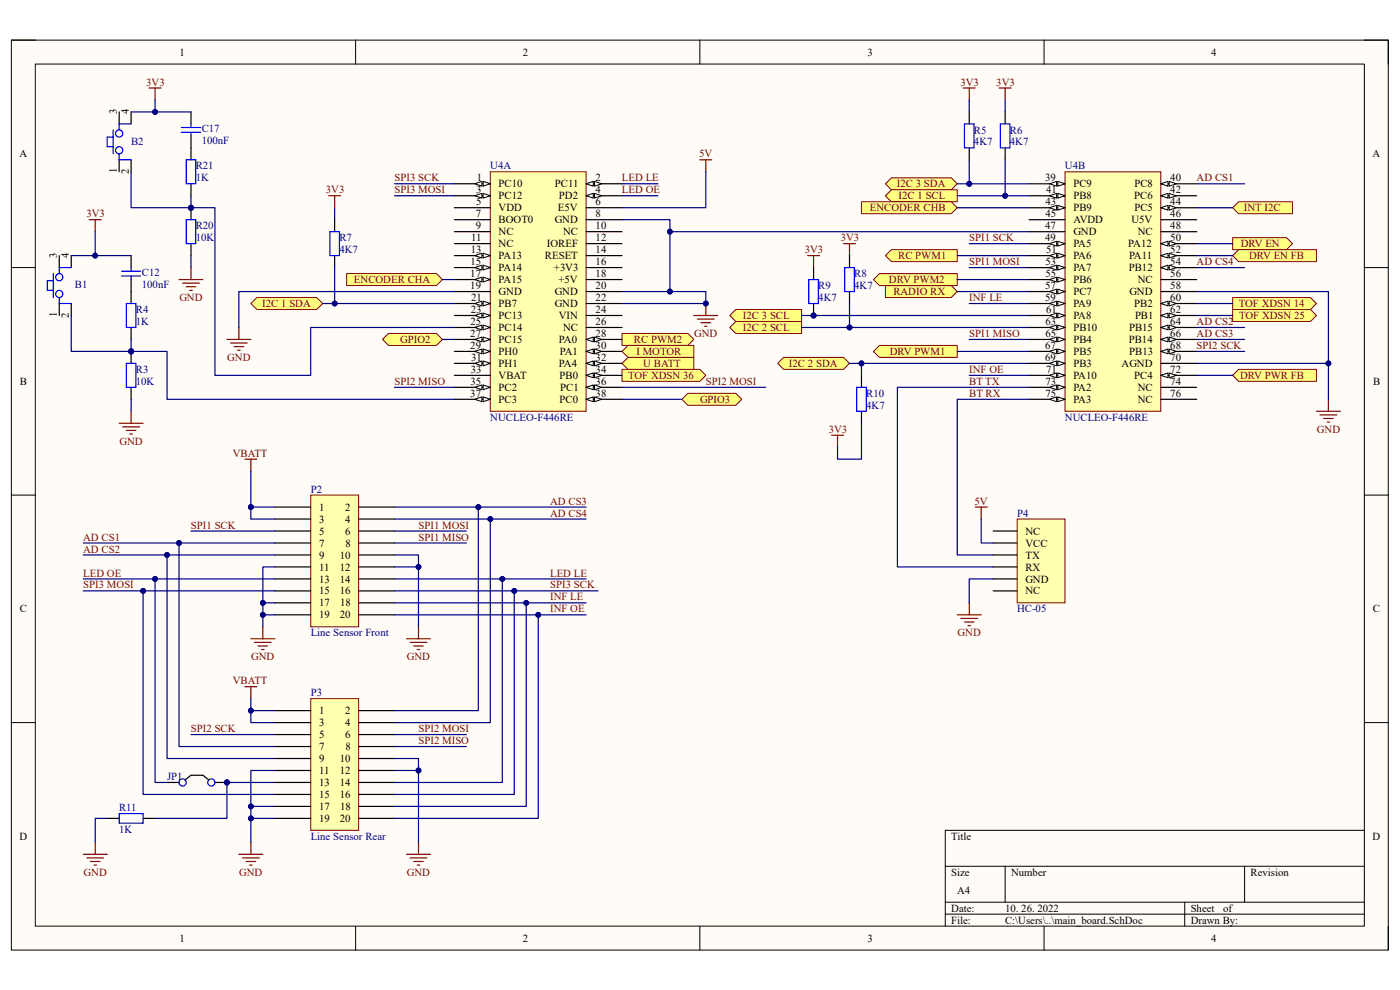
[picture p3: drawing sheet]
<svg xmlns="http://www.w3.org/2000/svg" width="297mm" height="210mm" viewBox="0 0 297 210" stroke-linecap="round" stroke-linejoin="round" font-family="sans-serif">
<defs><g id="words">
<g font-size="2.3">
<text x="38.1" y="11.8">1</text>
<text x="110.9" y="11.8">2</text>
<text x="184" y="11.8">3</text>
<text x="256.9" y="11.8">4</text>
<text x="24.8" y="24.3" transform="rotate(-90 24.8 24.3)">3</text>
<text x="27.3" y="24.3" transform="rotate(-90 27.3 24.3)">4</text>
<text x="4.1" y="33.4">A</text>
<text x="291.2" y="33.4">A</text>
<text x="24.8" y="36.8" transform="rotate(-90 24.8 36.8)">1</text>
<text x="27.3" y="37" transform="rotate(-90 27.3 37)">2</text>
<text x="101" y="41">3</text>
<text x="101.1" y="38.5">1</text>
<text x="105.8" y="39.8">PC10</text>
<text x="117.7" y="39.8">PC11</text>
<text x="126.4" y="38.5">2</text>
<text x="126.4" y="41">4</text>
<text x="221.7" y="38.5">39</text>
<text x="221.9" y="41">41</text>
<text x="227.7" y="39.8">PC9</text>
<text x="240.7" y="39.8">PC8</text>
<text x="248.3" y="38.5">40</text>
<text x="248.3" y="41">42</text>
<text x="100.9" y="46.1">7</text>
<text x="101" y="43.6">5</text>
<text x="105.8" y="42.3">PC12</text>
<text x="105.8" y="44.8">VDD</text>
<text x="105.8" y="47.4">BOOT0</text>
<text x="117.7" y="47.4">GND</text>
<text x="118.4" y="44.8">E5V</text>
<text x="118.6" y="42.3">PD2</text>
<text x="126.4" y="43.6">6</text>
<text x="126.4" y="46.1">8</text>
<text x="221.8" y="43.6">43</text>
<text x="221.8" y="46.1">45</text>
<text x="227.7" y="42.3">PB8</text>
<text x="227.7" y="44.8">PB9</text>
<text x="227.7" y="47.4">AVDD</text>
<text x="240" y="47.4">U5V</text>
<text x="240.6" y="42.3">PC6</text>
<text x="240.7" y="44.8">PC5</text>
<text x="248.3" y="43.6">44</text>
<text x="248.3" y="46.1">46</text>
<text x="99.9" y="53.7">13</text>
<text x="99.9" y="51.2">11</text>
<text x="100.9" y="48.6">9</text>
<text x="105.8" y="49.9">NC</text>
<text x="105.8" y="52.5">NC</text>
<text x="116" y="52.5">IOREF</text>
<text x="119.5" y="49.9">NC</text>
<text x="126.4" y="48.6">10</text>
<text x="126.4" y="51.2">12</text>
<text x="126.4" y="53.7">14</text>
<text x="221.7" y="48.6">47</text>
<text x="221.7" y="51.2">49</text>
<text x="221.9" y="53.7">51</text>
<text x="227.7" y="49.9">GND</text>
<text x="227.7" y="52.5">PA5</text>
<text x="239.4" y="52.5">PA12</text>
<text x="241.4" y="49.9">NC</text>
<text x="248.3" y="48.6">48</text>
<text x="248.3" y="51.2">50</text>
<text x="248.3" y="53.7">52</text>
<text x="12.1" y="54.7" transform="rotate(-90 12.1 54.7)">3</text>
<text x="14.6" y="54.7" transform="rotate(-90 14.6 54.7)">4</text>
<text x="99.8" y="58.8">17</text>
<text x="99.8" y="56.3">15</text>
<text x="105.8" y="55">PA13</text>
<text x="105.8" y="57.5">PA14</text>
<text x="115.6" y="55">RESET</text>
<text x="117.5" y="57.5">+3V3</text>
<text x="126.4" y="56.3">16</text>
<text x="126.4" y="58.8">18</text>
<text x="221.8" y="56.3">53</text>
<text x="221.8" y="58.8">55</text>
<text x="227.7" y="55">PA6</text>
<text x="227.7" y="57.5">PA7</text>
<text x="239.5" y="57.5">PB12</text>
<text x="239.5" y="55">PA11</text>
<text x="248.3" y="56.3">54</text>
<text x="248.3" y="58.8">56</text>
<text x="99.8" y="61.3">19</text>
<text x="99.9" y="63.9">21</text>
<text x="105.8" y="60.1">PA15</text>
<text x="105.8" y="62.6">GND</text>
<text x="105.8" y="65.2">PB7</text>
<text x="117.7" y="62.6">GND</text>
<text x="117.7" y="65.2">GND</text>
<text x="118.5" y="60.1">+5V</text>
<text x="126.4" y="61.3">20</text>
<text x="126.4" y="63.9">22</text>
<text x="221.7" y="61.3">57</text>
<text x="221.7" y="63.9">59</text>
<text x="227.7" y="60.1">PB6</text>
<text x="227.7" y="62.6">PC7</text>
<text x="227.7" y="65.2">PA9</text>
<text x="239.6" y="62.6">GND</text>
<text x="240.6" y="65.2">PB2</text>
<text x="241.4" y="60.1">NC</text>
<text x="248.3" y="61.3">58</text>
<text x="248.3" y="63.9">60</text>
<text x="12.1" y="67.3" transform="rotate(-90 12.1 67.3)">1</text>
<text x="14.6" y="67.5" transform="rotate(-90 14.6 67.5)">2</text>
<text x="99.8" y="71.5">27</text>
<text x="99.8" y="69">25</text>
<text x="99.9" y="66.4">23</text>
<text x="105.8" y="67.7">PC13</text>
<text x="105.8" y="70.2">PC14</text>
<text x="118.5" y="67.7">VIN</text>
<text x="119.5" y="70.2">NC</text>
<text x="126.4" y="66.4">24</text>
<text x="126.4" y="69">26</text>
<text x="126.4" y="71.5">28</text>
<text x="221.8" y="69">63</text>
<text x="221.8" y="71.5">65</text>
<text x="221.9" y="66.4">61</text>
<text x="227.7" y="67.7">PA8</text>
<text x="227.7" y="70.2">PB10</text>
<text x="239.5" y="70.2">PB15</text>
<text x="240.8" y="67.7">PB1</text>
<text x="248.3" y="66.4">62</text>
<text x="248.3" y="69">64</text>
<text x="248.3" y="71.5">66</text>
<text x="99.8" y="74">29</text>
<text x="99.9" y="76.6">31</text>
<text x="105.8" y="72.8">PC15</text>
<text x="105.8" y="75.3">PH0</text>
<text x="105.8" y="77.9">PH1</text>
<text x="118.6" y="72.8">PA0</text>
<text x="118.6" y="77.9">PA4</text>
<text x="118.7" y="75.3">PA1</text>
<text x="126.4" y="74">30</text>
<text x="126.4" y="76.6">32</text>
<text x="221.7" y="74">67</text>
<text x="221.7" y="76.6">69</text>
<text x="227.7" y="72.8">PB4</text>
<text x="227.7" y="75.3">PB5</text>
<text x="227.7" y="77.9">PB3</text>
<text x="238" y="77.9">AGND</text>
<text x="239.5" y="72.8">PB14</text>
<text x="239.6" y="75.3">PB13</text>
<text x="248.3" y="74">68</text>
<text x="248.3" y="76.6">70</text>
<text x="4.2" y="81.7">B</text>
<text x="99.8" y="81.7">35</text>
<text x="99.9" y="79.1">33</text>
<text x="105.8" y="80.4">VBAT</text>
<text x="105.8" y="82.9">PC2</text>
<text x="118.7" y="80.4">PB0</text>
<text x="118.9" y="82.9">PC1</text>
<text x="126.4" y="79.1">34</text>
<text x="126.4" y="81.7">36</text>
<text x="221.8" y="81.7">73</text>
<text x="221.9" y="79.1">71</text>
<text x="227.7" y="80.4">PA10</text>
<text x="227.7" y="82.9">PA2</text>
<text x="240.6" y="80.4">PC4</text>
<text x="241.4" y="82.9">NC</text>
<text x="248.3" y="79.1">72</text>
<text x="248.3" y="81.7">74</text>
<text x="291.3" y="81.7">B</text>
<text x="99.8" y="84.2">37</text>
<text x="105.8" y="85.5">PC3</text>
<text x="118.7" y="85.5">PC0</text>
<text x="126.4" y="84.2">38</text>
<text x="221.8" y="84.2">75</text>
<text x="227.7" y="85.5">PA3</text>
<text x="241.4" y="85.5">NC</text>
<text x="248.3" y="84.2">76</text>
<text x="67.7" y="108.3">1</text>
<text x="67.7" y="110.9">3</text>
<text x="67.7" y="113.4">5</text>
<text x="73.2" y="108.3">2</text>
<text x="73.2" y="110.9">4</text>
<text x="73.2" y="113.4">6</text>
<text x="217.6" y="113.4">NC</text>
<text x="67.7" y="116">7</text>
<text x="67.7" y="118.5">9</text>
<text x="72.1" y="118.5">10</text>
<text x="73.3" y="116">8</text>
<text x="217.6" y="116">VCC</text>
<text x="217.6" y="118.5">TX</text>
<text x="67.7" y="121">11</text>
<text x="67.7" y="123.6">13</text>
<text x="72.1" y="121">12</text>
<text x="72.1" y="123.6">14</text>
<text x="217.6" y="121">RX</text>
<text x="217.6" y="123.6">GND</text>
<text x="4.2" y="129.9">C</text>
<text x="67.7" y="126.1">15</text>
<text x="67.7" y="128.7">17</text>
<text x="67.7" y="131.2">19</text>
<text x="72.1" y="126.1">16</text>
<text x="72.1" y="131.2">20</text>
<text x="72.1" y="128.7">18</text>
<text x="217.6" y="126.1">NC</text>
<text x="291.3" y="129.9">C</text>
<text x="67.7" y="151.5">1</text>
<text x="67.7" y="154.1">3</text>
<text x="73.2" y="151.5">2</text>
<text x="73.2" y="154.1">4</text>
<text x="67.7" y="156.6">5</text>
<text x="67.7" y="159.1">7</text>
<text x="67.7" y="161.7">9</text>
<text x="72.1" y="161.7">10</text>
<text x="73.2" y="156.6">6</text>
<text x="73.3" y="159.1">8</text>
<text x="67.7" y="164.2">11</text>
<text x="67.7" y="166.8">13</text>
<text x="72.1" y="164.2">12</text>
<text x="72.1" y="166.8">14</text>
<text x="67.7" y="169.3">15</text>
<text x="67.7" y="171.8">17</text>
<text x="72.1" y="169.3">16</text>
<text x="72.1" y="171.8">18</text>
<text x="4.1" y="178.2">D</text>
<text x="67.7" y="174.4">19</text>
<text x="72.1" y="174.4">20</text>
<text x="201.8" y="178.2">Title</text>
<text x="291.2" y="178.2">D</text>
<text x="201.8" y="185.8">Size</text>
<text x="214.5" y="185.8">Number</text>
<text x="265.3" y="185.8">Revision</text>
<text x="203.1" y="189.6">A4</text>
<text x="201.8" y="193.4">Date:</text>
<text x="201.8" y="196">File:</text>
<text x="213.2" y="196">C:\Users\..\main_board.SchDoc</text>
<text x="213.2" y="193.4">10. 26. 2022</text>
<text x="252.6" y="193.4">Sheet</text>
<text x="252.6" y="196">Drawn By:</text>
<text x="259.5" y="193.4">of</text>
<text x="38.1" y="199.8">1</text>
<text x="110.9" y="199.8">2</text>
<text x="184" y="199.8">3</text>
<text x="256.9" y="199.8">4</text>
</g>
<g font-size="2.3" fill="#800000">
<text x="31" y="18.2">3V3</text>
<text x="203.8" y="18.2">3V3</text>
<text x="211.4" y="18.2">3V3</text>
<text x="148.3" y="33.4">5V</text>
<text x="69.1" y="41">3V3</text>
<text x="83.7" y="38.5">SPI3 SCK</text>
<text x="83.7" y="41">SPI3 MOSI</text>
<text x="132" y="38.5">LED LE</text>
<text x="132" y="41">LED OE</text>
<text x="190.2" y="39.8">I2C 3 SDA</text>
<text x="253.9" y="38.5">AD CS1</text>
<text x="18.3" y="46.1">3V3</text>
<text x="184.5" y="44.8">ENCODER CHB</text>
<text x="190.6" y="42.3">I2C 1 SCL</text>
<text x="263.9" y="44.8">INT I2C</text>
<text x="170.7" y="53.7">3V3</text>
<text x="178.4" y="51.2">3V3</text>
<text x="205.6" y="51.2">SPI1 SCK</text>
<text x="263.2" y="52.5">DRV EN</text>
<text x="190.5" y="55">RC PWM1</text>
<text x="205.6" y="56.3">SPI1 MOSI</text>
<text x="253.9" y="56.3">AD CS4</text>
<text x="265" y="55">DRV EN FB</text>
<text x="38.1" y="63.9">GND</text>
<text x="55.6" y="65.2">I2C 1 SDA</text>
<text x="75.1" y="60.1">ENCODER CHA</text>
<text x="188.6" y="60.1">DRV PWM2</text>
<text x="189.5" y="62.6">RADIO RX</text>
<text x="205.6" y="63.9">INF LE</text>
<text x="262.8" y="65.2">TOF XDSN 14</text>
<text x="147.3" y="71.5">GND</text>
<text x="157.6" y="70.2">I2C 2 SCL</text>
<text x="157.6" y="67.7">I2C 3 SCL</text>
<text x="205.6" y="71.5">SPI1 MISO</text>
<text x="253.9" y="69">AD CS2</text>
<text x="253.9" y="71.5">AD CS3</text>
<text x="262.9" y="67.7">TOF XDSN 25</text>
<text x="48.2" y="76.6">GND</text>
<text x="84.9" y="72.8">GPIO2</text>
<text x="134.5" y="72.8">RC PWM2</text>
<text x="135" y="75.3">I MOTOR</text>
<text x="136.5" y="77.9">U BATT</text>
<text x="167.4" y="77.9">I2C 2 SDA</text>
<text x="188.8" y="75.3">DRV PWM1</text>
<text x="253.9" y="74">SPI2 SCK</text>
<text x="83.7" y="81.7">SPI2 MISO</text>
<text x="133.3" y="80.4">TOF XDSN 36</text>
<text x="149.7" y="81.7">SPI2 MOSI</text>
<text x="205.6" y="79.1">INF OE</text>
<text x="205.6" y="81.7">BT TX</text>
<text x="263.1" y="80.4">DRV PWR FB</text>
<text x="148.5" y="85.5">GPIO3</text>
<text x="205.6" y="84.2">BT RX</text>
<text x="25.4" y="94.4">GND</text>
<text x="175.8" y="91.8">3V3</text>
<text x="279.4" y="91.8">GND</text>
<text x="49.4" y="96.9">VBATT</text>
<text x="116.7" y="107.1">AD CS3</text>
<text x="206.8" y="107.1">5V</text>
<text x="40.5" y="112.1">SPI1 SCK</text>
<text x="88.8" y="112.1">SPI1 MOSI</text>
<text x="116.7" y="109.6">AD CS4</text>
<text x="17.7" y="114.7">AD CS1</text>
<text x="17.7" y="117.2">AD CS2</text>
<text x="88.8" y="114.7">SPI1 MISO</text>
<text x="17.7" y="122.3">LED OE</text>
<text x="17.7" y="124.8">SPI3 MOSI</text>
<text x="116.7" y="122.3">LED LE</text>
<text x="116.7" y="124.8">SPI3 SCK</text>
<text x="116.7" y="127.4">INF LE</text>
<text x="116.7" y="129.9">INF OE</text>
<text x="203.2" y="135">GND</text>
<text x="53.3" y="140.1">GND</text>
<text x="86.3" y="140.1">GND</text>
<text x="49.4" y="145.2">VBATT</text>
<text x="40.5" y="155.3">SPI2 SCK</text>
<text x="88.8" y="155.3">SPI2 MOSI</text>
<text x="88.8" y="157.9">SPI2 MISO</text>
<text x="17.7" y="185.8">GND</text>
<text x="50.8" y="185.8">GND</text>
<text x="86.3" y="185.8">GND</text>
</g>
<g font-size="2.3" fill="#000080">
<text x="42.8" y="28.1">C17</text>
<text x="206.6" y="28.3">R5</text>
<text x="214.2" y="28.3">R6</text>
<text x="27.8" y="30.9">B2</text>
<text x="41.5" y="35.9">R21</text>
<text x="42.8" y="30.6">100nF</text>
<text x="104" y="35.9">U4A</text>
<text x="206.6" y="30.9">4K7</text>
<text x="214.2" y="30.9">4K7</text>
<text x="225.9" y="35.9">U4B</text>
<text x="41.5" y="38.5">1K</text>
<text x="41.5" y="51.2">10K</text>
<text x="41.5" y="48.6">R20</text>
<text x="72" y="53.7">4K7</text>
<text x="72" y="51.2">R7</text>
<text x="30.1" y="58.5">C12</text>
<text x="181.2" y="58.8">R8</text>
<text x="15.9" y="61.1">B1</text>
<text x="30.1" y="61.1">100nF</text>
<text x="173.6" y="63.9">4K7</text>
<text x="173.6" y="61.3">R9</text>
<text x="181.2" y="61.3">4K7</text>
<text x="28.8" y="69">1K</text>
<text x="28.8" y="66.4">R4</text>
<text x="28.8" y="81.7">10K</text>
<text x="28.8" y="79.1">R3</text>
<text x="104" y="89.3">NUCLEO-F446RE</text>
<text x="183.8" y="86.7">4K7</text>
<text x="183.8" y="84.2">R10</text>
<text x="225.9" y="89.3">NUCLEO-F446RE</text>
<text x="65.9" y="104.5">P2</text>
<text x="215.8" y="109.6">P4</text>
<text x="215.8" y="129.9">HC-05</text>
<text x="65.9" y="135">Line Sensor Front</text>
<text x="65.9" y="147.7">P3</text>
<text x="35.4" y="165.5">JP1</text>
<text x="25.3" y="172.1">R11</text>
<text x="25.3" y="176.7">1K</text>
<text x="65.9" y="178.2">Line Sensor Rear</text>
</g>
</g></defs>
<path d="M2.4 8.5h292.1v193h-292.1z" fill-rule="evenodd" fill="#fffcf8"/>
<path d="M2.4 8.5h292.1v193h-292.1z" fill="none" stroke="#000" stroke-width=".21"/>
<path d="M7.5 13.6h281.9v182.9h-281.9z" fill-rule="evenodd" fill="#fffcf8"/>
<g fill="none" stroke="#000" stroke-width=".21">
<path d="M2.4 8.5h5.1M7.5 13.6h281.9v182.9h-281.9zM75.4 8.5v5.1M148.5 8.5v5.1M221.5 8.5v5.1M289.4 8.5h5.1v5.1M2.4 56.8h5.1M289.4 56.8h5.1M2.4 105h5.1M289.4 105h5.1M2.4 153.3h5.1M289.4 153.3h5.1"/>
<path d="M289.4 176.1h-88.9v20.4M75.4 196.5v5M148.5 196.5v5M200.5 183.8h88.9M200.5 191.4h88.9M200.5 193.9h88.9M213.2 183.8v7.6M221.5 196.5v5M251.3 191.4v5.1M264 183.8v7.6M294.5 196.5v5"/>
</g>
<path d="M147.2 66.9h5.1M148 67.7h3.5M148.7 68.5h2.1M149.5 69.2h.5M149.7 64.4v2.5" fill="none" stroke="#800000" stroke-width=".25"/>
<circle cx="149.7" cy="64.4" r=".51" fill="#000080"/>
<circle cx="149.7" cy="64.4" r=".51" fill="none" stroke="#000080" stroke-width=".21"/>
<path d="M148.5 33.9h2.5M149.7 33.9v2.5M48.1 72h5.1M48.9 72.8h3.6M49.7 73.5h2M50.4 74.3h.5M50.7 69.5v2.5M279.3 87.2h5.1M280 88h3.6M280.8 88.8h2M281.6 89.5h.5M281.8 84.7v2.5" fill="none" stroke="#800000" stroke-width=".25"/>
<path d="M54.5 63.1h12.7l1.3 1.3-1.3 1.3h-12.7l-1.3-1.3z" fill-rule="evenodd" fill="#ffff80"/>
<path d="M54.5 63.1h12.7l1.3 1.3-1.3 1.3h-12.7l-1.3-1.3z" fill="none" stroke="#800000" stroke-width=".21"/>
<path d="M189.1 37.7h12.7l1.3 1.3-1.3 1.3h-12.7l-1.3-1.3z" fill-rule="evenodd" fill="#ffff80"/>
<path d="M189.1 37.7h12.7l1.3 1.3-1.3 1.3h-12.7l-1.3-1.3z" fill="none" stroke="#800000" stroke-width=".21"/>
<path d="M189.1 40.3h14v2.5h-14l-1.3-1.3z" fill-rule="evenodd" fill="#ffff80"/>
<path d="M189.1 40.3h14v2.5h-14l-1.3-1.3z" fill="none" stroke="#800000" stroke-width=".21"/>
<path d="M132 78.4h16.5l1.2 1.2-1.2 1.3h-16.5z" fill-rule="evenodd" fill="#ffff80"/>
<path d="M132 78.4h16.5l1.2 1.2-1.2 1.3h-16.5z" fill="none" stroke="#800000" stroke-width=".21"/>
<path d="M261.5 63.1h16.5l1.3 1.3-1.3 1.3h-16.5z" fill-rule="evenodd" fill="#ffff80"/>
<path d="M261.5 63.1h16.5l1.3 1.3-1.3 1.3h-16.5z" fill="none" stroke="#800000" stroke-width=".21"/>
<path d="M261.5 65.7h16.5l1.3 1.2-1.3 1.3h-16.5z" fill-rule="evenodd" fill="#ffff80"/>
<path d="M261.5 65.7h16.5l1.3 1.2-1.3 1.3h-16.5z" fill="none" stroke="#800000" stroke-width=".21"/>
<path d="M165 77.1l1.3-1.3h12.7l1.2 1.3-1.2 1.3h-12.7z" fill-rule="evenodd" fill="#ffff80"/>
<path d="M165 77.1l1.3-1.3h12.7l1.2 1.3-1.2 1.3h-12.7z" fill="none" stroke="#800000" stroke-width=".21"/>
<path d="M156.1 68.2h14v2.5h-14l-1.3-1.2z" fill-rule="evenodd" fill="#ffff80"/>
<path d="M156.1 68.2h14v2.5h-14l-1.3-1.2z" fill="none" stroke="#800000" stroke-width=".21"/>
<path d="M156.1 65.7h14v2.5h-14l-1.3-1.3z" fill-rule="evenodd" fill="#ffff80"/>
<path d="M156.1 65.7h14v2.5h-14l-1.3-1.3z" fill="none" stroke="#800000" stroke-width=".21"/>
<path d="M203.1 130.4h5.1M203.8 131.2h3.6M204.6 132h2M205.4 132.7h.5M205.6 127.9v2.5" fill="none" stroke="#800000" stroke-width=".25"/>
<path d="M215.8 110.1h10.1v17.8h-10.1z" fill-rule="evenodd" fill="#ffffb0"/>
<path d="M215.8 110.1h10.1v17.8h-10.1z" fill="none" stroke="#800000" stroke-width=".21"/>
<path d="M210.7 112.6h5.1M210.7 115.2h5.1M210.7 117.7h5.1M210.7 120.3h5.1M210.7 122.8h5.1M210.7 125.3h5.1" fill="none" stroke="#000" stroke-width=".25"/>
<path d="M206.9 107.6h2.5M208.2 107.6v2.5" fill="none" stroke="#800000" stroke-width=".25"/>
<path d="M65.9 105h10.2v28h-10.2z" fill-rule="evenodd" fill="#ffffb0"/>
<path d="M65.9 105h10.2v28h-10.2z" fill="none" stroke="#800000" stroke-width=".21"/>
<g fill="none" stroke="#000" stroke-width=".25">
<path d="M58.3 107.6h7.6M58.3 110.1h7.6M58.3 112.6h7.6M58.3 115.2h7.6M58.3 117.7h7.6M76.1 107.6h7.6M76.1 110.1h7.6M76.1 112.6h7.6M76.1 115.2h7.6M76.1 117.7h7.6M58.3 120.3h7.6M58.3 122.8h7.6"/>
<path d="M58.3 125.3h7.6M58.3 127.9h7.6M58.3 130.4h7.6M76.1 120.3h7.6M76.1 122.8h7.6M76.1 125.3h7.6M76.1 127.9h7.6M76.1 130.4h7.6"/>
</g>
<path d="M65.9 148.2h10.2v27.9h-10.2z" fill-rule="evenodd" fill="#ffffb0"/>
<path d="M65.9 148.2h10.2v27.9h-10.2z" fill="none" stroke="#800000" stroke-width=".21"/>
<g fill="none" stroke="#000" stroke-width=".25">
<path d="M58.3 150.7h7.6M58.3 153.3h7.6M58.3 155.8h7.6M58.3 158.4h7.6M76.1 150.7h7.6M76.1 153.3h7.6M76.1 155.8h7.6M76.1 158.4h7.6M58.3 160.9h7.6M58.3 163.4h7.6M58.3 166h7.6M58.3 168.5h7.6"/>
<path d="M58.3 171.1h7.6M58.3 173.6h7.6M76.1 160.9h7.6M76.1 163.4h7.6M76.1 166h7.6M76.1 168.5h7.6M76.1 171.1h7.6M76.1 173.6h7.6"/>
</g>
<g fill="none" stroke="#800000" stroke-width=".25">
<path d="M51.9 97.4h2.6M53.2 97.4v2.5M53.2 135.5h5.1M54 136.3h3.5M54.7 137h2.1M55.5 137.8h.5M55.8 133v2.5M86.2 135.5h5.1M87 136.3h3.6M87.8 137h2M88.5 137.8h.5M88.8 133v2.5"/>
<path d="M51.9 145.7h2.6M53.2 145.7v2.5M53.2 178.7v2.5M88.8 178.7v2.5M50.7 181.2h5.1M51.4 182h3.6M52.2 182.8h2M53 183.5h.5M86.2 181.2h5.1M87 182h3.6M87.8 182.8h2M88.5 183.5h.5"/>
</g>
<circle cx="48.1" cy="166" r=".51" fill="#000080"/>
<circle cx="48.1" cy="166" r=".51" fill="none" stroke="#000080" stroke-width=".21"/>
<path d="M35.4 166h2.6M45.6 166h2.5" fill="none" stroke="#000" stroke-width=".25"/>
<circle cx="48.1" cy="166" r=".51" fill="#000080"/>
<circle cx="48.1" cy="166" r=".51" fill="none" stroke="#000080" stroke-width=".21"/>
<g fill="none" stroke="#00f" stroke-width=".25">
<circle cx="38.7" cy="166" r=".76"/>
<circle cx="44.8" cy="166" r=".76"/>
</g>
<path d="M39.2 165.5l1.3-1h2.6l1.2 1" fill="none" stroke="#000" stroke-width=".25"/>
<path d="M189.1 53h14v2.5h-14l-1.3-1.3z" fill-rule="evenodd" fill="#ffff80"/>
<path d="M189.1 53h14v2.5h-14l-1.3-1.3z" fill="none" stroke="#800000" stroke-width=".21"/>
<path d="M132 70.7h13.9l1.3 1.3-1.3 1.3h-13.9z" fill-rule="evenodd" fill="#ffff80"/>
<path d="M132 70.7h13.9l1.3 1.3-1.3 1.3h-13.9z" fill="none" stroke="#800000" stroke-width=".21"/>
<path d="M73.5 58h19.1l1.3 1.3-1.3 1.3h-19.1z" fill-rule="evenodd" fill="#ffff80"/>
<path d="M73.5 58h19.1l1.3 1.3-1.3 1.3h-19.1z" fill="none" stroke="#800000" stroke-width=".21"/>
<path d="M81.2 72l1.2-1.3h10.2l1.3 1.3-1.3 1.3h-10.2z" fill-rule="evenodd" fill="#ffff80"/>
<path d="M81.2 72l1.2-1.3h10.2l1.3 1.3-1.3 1.3h-10.2z" fill="none" stroke="#800000" stroke-width=".21"/>
<path d="M145.9 83.4h10.2l1.3 1.3-1.3 1.3h-10.2l-1.2-1.3z" fill-rule="evenodd" fill="#ffff80"/>
<path d="M145.9 83.4h10.2l1.3 1.3-1.3 1.3h-10.2l-1.2-1.3z" fill="none" stroke="#800000" stroke-width=".21"/>
<path d="M262.8 42.8h11.4v2.5h-11.4l-1.3-1.2z" fill-rule="evenodd" fill="#ffff80"/>
<path d="M262.8 42.8h11.4v2.5h-11.4l-1.3-1.2z" fill="none" stroke="#800000" stroke-width=".21"/>
<path d="M182.8 42.8h19l1.3 1.3-1.3 1.2h-19z" fill-rule="evenodd" fill="#ffff80"/>
<path d="M182.8 42.8h19l1.3 1.3-1.3 1.2h-19z" fill="none" stroke="#800000" stroke-width=".21"/>
<path d="M18.9 46.6h2.6M20.2 46.6v2.5M25.3 89.8h5.1M26 90.6h3.6M26.8 91.3h2M27.6 92.1h.5M27.8 87.2v2.6" fill="none" stroke="#800000" stroke-width=".25"/>
<circle cx="27.8" cy="74.5" r=".51" fill="#000080"/>
<circle cx="27.8" cy="74.5" r=".51" fill="none" stroke="#000080" stroke-width=".21"/>
<path d="M27.8 74.5v2.6" fill="none" stroke="#000" stroke-width=".25"/>
<circle cx="27.8" cy="74.5" r=".51" fill="#000080"/>
<circle cx="27.8" cy="74.5" r=".51" fill="none" stroke="#000080" stroke-width=".21"/>
<path d="M12.6 54.2v2.6M15.1 54.2v2.6M27.8 54.2v2.6M27.8 59.3v2.5M12.6 64.4v2.5M15.1 64.4v2.5M27.8 82.2v2.5" fill="none" stroke="#000" stroke-width=".25"/>
<g fill="none" stroke="#00f" stroke-width=".25">
<path d="M11.3 58v5.1M11.3 59.6h-1.3v2h1.3M15.1 56.8h-2.5v1.2M25.8 57.5h4M25.8 58.5h4M27.8 56.8v.7M27.8 58.5v.8M12.6 63.1v1.3h2.5M26.8 77.1h2v5.1h-2z"/>
<circle cx="12.6" cy="58.8" r=".76"/>
<circle cx="12.6" cy="62.4" r=".76"/>
</g>
<path d="M187.8 60.6h14l1.3 1.2-1.3 1.3h-14z" fill-rule="evenodd" fill="#ffff80"/>
<path d="M187.8 60.6h14l1.3 1.2-1.3 1.3h-14z" fill="none" stroke="#800000" stroke-width=".21"/>
<path d="M186.6 73.3h16.5v2.5h-16.5l-1.3-1.3z" fill-rule="evenodd" fill="#ffff80"/>
<path d="M186.6 73.3h16.5v2.5h-16.5l-1.3-1.3z" fill="none" stroke="#800000" stroke-width=".21"/>
<path d="M186.6 58h16.5v2.6h-16.5l-1.3-1.3z" fill-rule="evenodd" fill="#ffff80"/>
<path d="M186.6 58h16.5v2.6h-16.5l-1.3-1.3z" fill="none" stroke="#800000" stroke-width=".21"/>
<path d="M261.5 50.4h11.4l1.3 1.3-1.3 1.3h-11.4z" fill-rule="evenodd" fill="#ffff80"/>
<path d="M261.5 50.4h11.4l1.3 1.3-1.3 1.3h-11.4z" fill="none" stroke="#800000" stroke-width=".21"/>
<path d="M262.8 53h16.5v2.5h-16.5l-1.3-1.3z" fill-rule="evenodd" fill="#ffff80"/>
<path d="M262.8 53h16.5v2.5h-16.5l-1.3-1.3z" fill="none" stroke="#800000" stroke-width=".21"/>
<path d="M261.5 79.6l1.3-1.2h16.5v2.5h-16.5z" fill-rule="evenodd" fill="#ffff80"/>
<path d="M261.5 79.6l1.3-1.2h16.5v2.5h-16.5z" fill="none" stroke="#800000" stroke-width=".21"/>
<path d="M132 74.5l1.2-1.2h14v2.5h-14z" fill-rule="evenodd" fill="#ffff80"/>
<path d="M132 74.5l1.2-1.2h14v2.5h-14z" fill="none" stroke="#800000" stroke-width=".21"/>
<path d="M132 77.1l1.2-1.3h14v2.6h-14z" fill-rule="evenodd" fill="#ffff80"/>
<path d="M132 77.1l1.2-1.3h14v2.6h-14z" fill="none" stroke="#800000" stroke-width=".21"/>
<path d="M71 46.6v2.5M71 54.2v2.6M27.8 61.8v2.6M27.8 69.5v2.5M22.7 173.6h2.6M30.4 173.6h2.5" fill="none" stroke="#000" stroke-width=".25"/>
<path d="M70 49.1h2v5.1h-2zM26.8 64.4h2v5.1h-2zM25.3 172.6h5.1v2h-5.1z" fill="none" stroke="#00f" stroke-width=".25"/>
<path d="M204.4 18.7h2.5M205.6 18.7v2.5M212 18.7h2.5M213.2 18.7v2.5M69.7 41.5h2.6M71 41.5v2.6M171.3 54.2h2.6M172.6 54.2v2.6M179 51.7h2.5M180.2 51.7v2.5M176.4 92.3h2.6M177.7 92.3v2.6" fill="none" stroke="#800000" stroke-width=".25"/>
<path d="M225.9 36.4h20.4v50.8h-20.4z" fill-rule="evenodd" fill="#ffffb0"/>
<path d="M225.9 36.4h20.4v50.8h-20.4z" fill="none" stroke="#800000" stroke-width=".21"/>
<path d="M218.3 39h7.6" fill="none" stroke="#000" stroke-width=".25"/>
<path d="M224.4 38.5l1.5 .5-1.5 .5z" fill="#f8fcff"/>
<path d="M224.4 38.5l1.5 .5-1.5 .5z" fill="none" stroke="#000" stroke-width=".21"/>
<path d="M222.6 39l1.6-.5v1z" fill="#f8fcff"/>
<path d="M222.6 39l1.6-.5v1z" fill="none" stroke="#000" stroke-width=".21"/>
<path d="M218.3 41.5h7.6" fill="none" stroke="#000" stroke-width=".25"/>
<path d="M224.4 41l1.5 .5-1.5 .5z" fill="#f8fcff"/>
<path d="M224.4 41l1.5 .5-1.5 .5z" fill="none" stroke="#000" stroke-width=".21"/>
<path d="M222.6 41.5l1.6-.5v1z" fill="#f8fcff"/>
<path d="M222.6 41.5l1.6-.5v1z" fill="none" stroke="#000" stroke-width=".21"/>
<path d="M218.3 44.1h7.6" fill="none" stroke="#000" stroke-width=".25"/>
<path d="M224.4 43.6l1.5 .5-1.5 .5z" fill="#f8fcff"/>
<path d="M224.4 43.6l1.5 .5-1.5 .5z" fill="none" stroke="#000" stroke-width=".21"/>
<path d="M222.6 44.1l1.6-.5v1z" fill="#f8fcff"/>
<path d="M222.6 44.1l1.6-.5v1z" fill="none" stroke="#000" stroke-width=".21"/>
<path d="M218.3 46.6h7.6M218.3 49.1h7.6M218.3 51.7h7.6" fill="none" stroke="#000" stroke-width=".25"/>
<path d="M224.4 51.2l1.5 .5-1.5 .5z" fill="#f8fcff"/>
<path d="M224.4 51.2l1.5 .5-1.5 .5z" fill="none" stroke="#000" stroke-width=".21"/>
<path d="M222.6 51.7l1.6-.5v1z" fill="#f8fcff"/>
<path d="M222.6 51.7l1.6-.5v1z" fill="none" stroke="#000" stroke-width=".21"/>
<path d="M218.3 54.2h7.6" fill="none" stroke="#000" stroke-width=".25"/>
<path d="M224.4 53.7l1.5 .5-1.5 .5z" fill="#f8fcff"/>
<path d="M224.4 53.7l1.5 .5-1.5 .5z" fill="none" stroke="#000" stroke-width=".21"/>
<path d="M222.6 54.2l1.6-.5v1z" fill="#f8fcff"/>
<path d="M222.6 54.2l1.6-.5v1z" fill="none" stroke="#000" stroke-width=".21"/>
<path d="M218.3 56.8h7.6" fill="none" stroke="#000" stroke-width=".25"/>
<path d="M224.4 56.3l1.5 .5-1.5 .5z" fill="#f8fcff"/>
<path d="M224.4 56.3l1.5 .5-1.5 .5z" fill="none" stroke="#000" stroke-width=".21"/>
<path d="M222.6 56.8l1.6-.5v1z" fill="#f8fcff"/>
<path d="M222.6 56.8l1.6-.5v1z" fill="none" stroke="#000" stroke-width=".21"/>
<path d="M218.3 59.3h7.6" fill="none" stroke="#000" stroke-width=".25"/>
<path d="M224.4 58.8l1.5 .5-1.5 .5z" fill="#f8fcff"/>
<path d="M224.4 58.8l1.5 .5-1.5 .5z" fill="none" stroke="#000" stroke-width=".21"/>
<path d="M222.6 59.3l1.6-.5v1z" fill="#f8fcff"/>
<path d="M222.6 59.3l1.6-.5v1z" fill="none" stroke="#000" stroke-width=".21"/>
<path d="M218.3 61.8h7.6" fill="none" stroke="#000" stroke-width=".25"/>
<path d="M224.4 61.3l1.5 .5-1.5 .6z" fill="#f8fcff"/>
<path d="M224.4 61.3l1.5 .5-1.5 .6z" fill="none" stroke="#000" stroke-width=".21"/>
<path d="M222.6 61.8l1.6-.5v1.1z" fill="#f8fcff"/>
<path d="M222.6 61.8l1.6-.5v1.1z" fill="none" stroke="#000" stroke-width=".21"/>
<path d="M218.3 64.4h7.6" fill="none" stroke="#000" stroke-width=".25"/>
<path d="M224.4 63.9l1.5 .5-1.5 .5z" fill="#f8fcff"/>
<path d="M224.4 63.9l1.5 .5-1.5 .5z" fill="none" stroke="#000" stroke-width=".21"/>
<path d="M222.6 64.4l1.6-.5v1z" fill="#f8fcff"/>
<path d="M222.6 64.4l1.6-.5v1z" fill="none" stroke="#000" stroke-width=".21"/>
<path d="M218.3 66.9h7.6" fill="none" stroke="#000" stroke-width=".25"/>
<path d="M224.4 66.4l1.5 .5-1.5 .5z" fill="#f8fcff"/>
<path d="M224.4 66.4l1.5 .5-1.5 .5z" fill="none" stroke="#000" stroke-width=".21"/>
<path d="M222.6 66.9l1.6-.5v1z" fill="#f8fcff"/>
<path d="M222.6 66.9l1.6-.5v1z" fill="none" stroke="#000" stroke-width=".21"/>
<path d="M218.3 69.5h7.6" fill="none" stroke="#000" stroke-width=".25"/>
<path d="M224.4 69l1.5 .5-1.5 .5z" fill="#f8fcff"/>
<path d="M224.4 69l1.5 .5-1.5 .5z" fill="none" stroke="#000" stroke-width=".21"/>
<path d="M222.6 69.5l1.6-.5v1z" fill="#f8fcff"/>
<path d="M222.6 69.5l1.6-.5v1z" fill="none" stroke="#000" stroke-width=".21"/>
<path d="M218.3 72h7.6" fill="none" stroke="#000" stroke-width=".25"/>
<path d="M224.4 71.5l1.5 .5-1.5 .5z" fill="#f8fcff"/>
<path d="M224.4 71.5l1.5 .5-1.5 .5z" fill="none" stroke="#000" stroke-width=".21"/>
<path d="M222.6 72l1.6-.5v1z" fill="#f8fcff"/>
<path d="M222.6 72l1.6-.5v1z" fill="none" stroke="#000" stroke-width=".21"/>
<path d="M218.3 74.5h7.6" fill="none" stroke="#000" stroke-width=".25"/>
<path d="M224.4 74l1.5 .5-1.5 .6z" fill="#f8fcff"/>
<path d="M224.4 74l1.5 .5-1.5 .6z" fill="none" stroke="#000" stroke-width=".21"/>
<path d="M222.6 74.5l1.6-.5v1.1z" fill="#f8fcff"/>
<path d="M222.6 74.5l1.6-.5v1.1z" fill="none" stroke="#000" stroke-width=".21"/>
<path d="M218.3 77.1h7.6" fill="none" stroke="#000" stroke-width=".25"/>
<path d="M224.4 76.6l1.5 .5-1.5 .5z" fill="#f8fcff"/>
<path d="M224.4 76.6l1.5 .5-1.5 .5z" fill="none" stroke="#000" stroke-width=".21"/>
<path d="M222.6 77.1l1.6-.5v1z" fill="#f8fcff"/>
<path d="M222.6 77.1l1.6-.5v1z" fill="none" stroke="#000" stroke-width=".21"/>
<path d="M218.3 79.6h7.6" fill="none" stroke="#000" stroke-width=".25"/>
<path d="M224.4 79.1l1.5 .5-1.5 .5z" fill="#f8fcff"/>
<path d="M224.4 79.1l1.5 .5-1.5 .5z" fill="none" stroke="#000" stroke-width=".21"/>
<path d="M222.6 79.6l1.6-.5v1z" fill="#f8fcff"/>
<path d="M222.6 79.6l1.6-.5v1z" fill="none" stroke="#000" stroke-width=".21"/>
<path d="M218.3 82.2h7.6" fill="none" stroke="#000" stroke-width=".25"/>
<path d="M224.4 81.7l1.5 .5-1.5 .5z" fill="#f8fcff"/>
<path d="M224.4 81.7l1.5 .5-1.5 .5z" fill="none" stroke="#000" stroke-width=".21"/>
<path d="M222.6 82.2l1.6-.5v1z" fill="#f8fcff"/>
<path d="M222.6 82.2l1.6-.5v1z" fill="none" stroke="#000" stroke-width=".21"/>
<path d="M218.3 84.7h7.6" fill="none" stroke="#000" stroke-width=".25"/>
<path d="M224.4 84.2l1.5 .5-1.5 .5z" fill="#f8fcff"/>
<path d="M224.4 84.2l1.5 .5-1.5 .5z" fill="none" stroke="#000" stroke-width=".21"/>
<path d="M222.6 84.7l1.6-.5v1z" fill="#f8fcff"/>
<path d="M222.6 84.7l1.6-.5v1z" fill="none" stroke="#000" stroke-width=".21"/>
<path d="M246.3 39h7.6" fill="none" stroke="#000" stroke-width=".25"/>
<path d="M246.3 39l1.5-.5v1z" fill="#f8fcff"/>
<path d="M246.3 39l1.5-.5v1z" fill="none" stroke="#000" stroke-width=".21"/>
<path d="M248 38.5l1.6 .5-1.6 .5z" fill="#f8fcff"/>
<path d="M248 38.5l1.6 .5-1.6 .5z" fill="none" stroke="#000" stroke-width=".21"/>
<path d="M246.3 41.5h7.6" fill="none" stroke="#000" stroke-width=".25"/>
<path d="M246.3 41.5l1.5-.5v1z" fill="#f8fcff"/>
<path d="M246.3 41.5l1.5-.5v1z" fill="none" stroke="#000" stroke-width=".21"/>
<path d="M248 41l1.6 .5-1.6 .5z" fill="#f8fcff"/>
<path d="M248 41l1.6 .5-1.6 .5z" fill="none" stroke="#000" stroke-width=".21"/>
<path d="M246.3 44.1h7.6" fill="none" stroke="#000" stroke-width=".25"/>
<path d="M246.3 44.1l1.5-.5v1z" fill="#f8fcff"/>
<path d="M246.3 44.1l1.5-.5v1z" fill="none" stroke="#000" stroke-width=".21"/>
<path d="M248 43.6l1.6 .5-1.6 .5z" fill="#f8fcff"/>
<path d="M248 43.6l1.6 .5-1.6 .5z" fill="none" stroke="#000" stroke-width=".21"/>
<path d="M246.3 46.6h7.6M246.3 49.1h7.6M246.3 51.7h7.6" fill="none" stroke="#000" stroke-width=".25"/>
<path d="M246.3 51.7l1.5-.5v1z" fill="#f8fcff"/>
<path d="M246.3 51.7l1.5-.5v1z" fill="none" stroke="#000" stroke-width=".21"/>
<path d="M248 51.2l1.6 .5-1.6 .5z" fill="#f8fcff"/>
<path d="M248 51.2l1.6 .5-1.6 .5z" fill="none" stroke="#000" stroke-width=".21"/>
<path d="M246.3 54.2h7.6" fill="none" stroke="#000" stroke-width=".25"/>
<path d="M246.3 54.2l1.5-.5v1z" fill="#f8fcff"/>
<path d="M246.3 54.2l1.5-.5v1z" fill="none" stroke="#000" stroke-width=".21"/>
<path d="M248 53.7l1.6 .5-1.6 .5z" fill="#f8fcff"/>
<path d="M248 53.7l1.6 .5-1.6 .5z" fill="none" stroke="#000" stroke-width=".21"/>
<path d="M246.3 56.8h7.6" fill="none" stroke="#000" stroke-width=".25"/>
<path d="M246.3 56.8l1.5-.5v1z" fill="#f8fcff"/>
<path d="M246.3 56.8l1.5-.5v1z" fill="none" stroke="#000" stroke-width=".21"/>
<path d="M248 56.3l1.6 .5-1.6 .5z" fill="#f8fcff"/>
<path d="M248 56.3l1.6 .5-1.6 .5z" fill="none" stroke="#000" stroke-width=".21"/>
<path d="M246.3 59.3h7.6M246.3 61.8h7.6M246.3 64.4h7.6" fill="none" stroke="#000" stroke-width=".25"/>
<path d="M246.3 64.4l1.5-.5v1z" fill="#f8fcff"/>
<path d="M246.3 64.4l1.5-.5v1z" fill="none" stroke="#000" stroke-width=".21"/>
<path d="M248 63.9l1.6 .5-1.6 .5z" fill="#f8fcff"/>
<path d="M248 63.9l1.6 .5-1.6 .5z" fill="none" stroke="#000" stroke-width=".21"/>
<path d="M246.3 66.9h7.6" fill="none" stroke="#000" stroke-width=".25"/>
<path d="M246.3 66.9l1.5-.5v1z" fill="#f8fcff"/>
<path d="M246.3 66.9l1.5-.5v1z" fill="none" stroke="#000" stroke-width=".21"/>
<path d="M248 66.4l1.6 .5-1.6 .5z" fill="#f8fcff"/>
<path d="M248 66.4l1.6 .5-1.6 .5z" fill="none" stroke="#000" stroke-width=".21"/>
<path d="M246.3 69.5h7.6" fill="none" stroke="#000" stroke-width=".25"/>
<path d="M246.3 69.5l1.5-.5v1z" fill="#f8fcff"/>
<path d="M246.3 69.5l1.5-.5v1z" fill="none" stroke="#000" stroke-width=".21"/>
<path d="M248 69l1.6 .5-1.6 .5z" fill="#f8fcff"/>
<path d="M248 69l1.6 .5-1.6 .5z" fill="none" stroke="#000" stroke-width=".21"/>
<path d="M246.3 72h7.6" fill="none" stroke="#000" stroke-width=".25"/>
<path d="M246.3 72l1.5-.5v1z" fill="#f8fcff"/>
<path d="M246.3 72l1.5-.5v1z" fill="none" stroke="#000" stroke-width=".21"/>
<path d="M248 71.5l1.6 .5-1.6 .5z" fill="#f8fcff"/>
<path d="M248 71.5l1.6 .5-1.6 .5z" fill="none" stroke="#000" stroke-width=".21"/>
<path d="M246.3 74.5h7.6" fill="none" stroke="#000" stroke-width=".25"/>
<path d="M246.3 74.5l1.5-.5v1.1z" fill="#f8fcff"/>
<path d="M246.3 74.5l1.5-.5v1.1z" fill="none" stroke="#000" stroke-width=".21"/>
<path d="M248 74l1.6 .5-1.6 .6z" fill="#f8fcff"/>
<path d="M248 74l1.6 .5-1.6 .6z" fill="none" stroke="#000" stroke-width=".21"/>
<path d="M246.3 77.1h7.6M246.3 79.6h7.6" fill="none" stroke="#000" stroke-width=".25"/>
<path d="M246.3 79.6l1.5-.5v1z" fill="#f8fcff"/>
<path d="M246.3 79.6l1.5-.5v1z" fill="none" stroke="#000" stroke-width=".21"/>
<path d="M248 79.1l1.6 .5-1.6 .5z" fill="#f8fcff"/>
<path d="M248 79.1l1.6 .5-1.6 .5z" fill="none" stroke="#000" stroke-width=".21"/>
<path d="M246.3 82.2h7.6M246.3 84.7h7.6" fill="none" stroke="#000" stroke-width=".25"/>
<path d="M104 36.4h20.3v50.8h-20.3z" fill-rule="evenodd" fill="#ffffb0"/>
<path d="M104 36.4h20.3v50.8h-20.3z" fill="none" stroke="#800000" stroke-width=".21"/>
<path d="M96.4 39h7.6" fill="none" stroke="#000" stroke-width=".25"/>
<path d="M102.5 38.5l1.5 .5-1.5 .5z" fill="#f8fcff"/>
<path d="M102.5 38.5l1.5 .5-1.5 .5z" fill="none" stroke="#000" stroke-width=".21"/>
<path d="M100.7 39l1.5-.5v1z" fill="#f8fcff"/>
<path d="M100.7 39l1.5-.5v1z" fill="none" stroke="#000" stroke-width=".21"/>
<path d="M96.4 41.5h7.6" fill="none" stroke="#000" stroke-width=".25"/>
<path d="M102.5 41l1.5 .5-1.5 .5z" fill="#f8fcff"/>
<path d="M102.5 41l1.5 .5-1.5 .5z" fill="none" stroke="#000" stroke-width=".21"/>
<path d="M100.7 41.5l1.5-.5v1z" fill="#f8fcff"/>
<path d="M100.7 41.5l1.5-.5v1z" fill="none" stroke="#000" stroke-width=".21"/>
<path d="M96.4 44.1h7.6M96.4 46.6h7.6M96.4 49.1h7.6M96.4 51.7h7.6M96.4 54.2h7.6" fill="none" stroke="#000" stroke-width=".25"/>
<path d="M102.5 53.7l1.5 .5-1.5 .5z" fill="#f8fcff"/>
<path d="M102.5 53.7l1.5 .5-1.5 .5z" fill="none" stroke="#000" stroke-width=".21"/>
<path d="M100.7 54.2l1.5-.5v1z" fill="#f8fcff"/>
<path d="M100.7 54.2l1.5-.5v1z" fill="none" stroke="#000" stroke-width=".21"/>
<path d="M96.4 56.8h7.6" fill="none" stroke="#000" stroke-width=".25"/>
<path d="M102.5 56.3l1.5 .5-1.5 .5z" fill="#f8fcff"/>
<path d="M102.5 56.3l1.5 .5-1.5 .5z" fill="none" stroke="#000" stroke-width=".21"/>
<path d="M100.7 56.8l1.5-.5v1z" fill="#f8fcff"/>
<path d="M100.7 56.8l1.5-.5v1z" fill="none" stroke="#000" stroke-width=".21"/>
<path d="M96.4 59.3h7.6" fill="none" stroke="#000" stroke-width=".25"/>
<path d="M102.5 58.8l1.5 .5-1.5 .5z" fill="#f8fcff"/>
<path d="M102.5 58.8l1.5 .5-1.5 .5z" fill="none" stroke="#000" stroke-width=".21"/>
<path d="M100.7 59.3l1.5-.5v1z" fill="#f8fcff"/>
<path d="M100.7 59.3l1.5-.5v1z" fill="none" stroke="#000" stroke-width=".21"/>
<path d="M96.4 61.8h7.6M96.4 64.4h7.6" fill="none" stroke="#000" stroke-width=".25"/>
<path d="M102.5 63.9l1.5 .5-1.5 .5z" fill="#f8fcff"/>
<path d="M102.5 63.9l1.5 .5-1.5 .5z" fill="none" stroke="#000" stroke-width=".21"/>
<path d="M100.7 64.4l1.5-.5v1z" fill="#f8fcff"/>
<path d="M100.7 64.4l1.5-.5v1z" fill="none" stroke="#000" stroke-width=".21"/>
<path d="M96.4 66.9h7.6" fill="none" stroke="#000" stroke-width=".25"/>
<path d="M102.5 66.4l1.5 .5-1.5 .5z" fill="#f8fcff"/>
<path d="M102.5 66.4l1.5 .5-1.5 .5z" fill="none" stroke="#000" stroke-width=".21"/>
<path d="M100.7 66.9l1.5-.5v1z" fill="#f8fcff"/>
<path d="M100.7 66.9l1.5-.5v1z" fill="none" stroke="#000" stroke-width=".21"/>
<path d="M96.4 69.5h7.6" fill="none" stroke="#000" stroke-width=".25"/>
<path d="M102.5 69l1.5 .5-1.5 .5z" fill="#f8fcff"/>
<path d="M102.5 69l1.5 .5-1.5 .5z" fill="none" stroke="#000" stroke-width=".21"/>
<path d="M100.7 69.5l1.5-.5v1z" fill="#f8fcff"/>
<path d="M100.7 69.5l1.5-.5v1z" fill="none" stroke="#000" stroke-width=".21"/>
<path d="M96.4 72h7.6" fill="none" stroke="#000" stroke-width=".25"/>
<path d="M102.5 71.5l1.5 .5-1.5 .5z" fill="#f8fcff"/>
<path d="M102.5 71.5l1.5 .5-1.5 .5z" fill="none" stroke="#000" stroke-width=".21"/>
<path d="M100.7 72l1.5-.5v1z" fill="#f8fcff"/>
<path d="M100.7 72l1.5-.5v1z" fill="none" stroke="#000" stroke-width=".21"/>
<path d="M96.4 74.5h7.6" fill="none" stroke="#000" stroke-width=".25"/>
<path d="M102.5 74l1.5 .5-1.5 .6z" fill="#f8fcff"/>
<path d="M102.5 74l1.5 .5-1.5 .6z" fill="none" stroke="#000" stroke-width=".21"/>
<path d="M100.7 74.5l1.5-.5v1.1z" fill="#f8fcff"/>
<path d="M100.7 74.5l1.5-.5v1.1z" fill="none" stroke="#000" stroke-width=".21"/>
<path d="M96.4 77.1h7.6" fill="none" stroke="#000" stroke-width=".25"/>
<path d="M102.5 76.6l1.5 .5-1.5 .5z" fill="#f8fcff"/>
<path d="M102.5 76.6l1.5 .5-1.5 .5z" fill="none" stroke="#000" stroke-width=".21"/>
<path d="M100.7 77.1l1.5-.5v1z" fill="#f8fcff"/>
<path d="M100.7 77.1l1.5-.5v1z" fill="none" stroke="#000" stroke-width=".21"/>
<path d="M96.4 79.6h7.6M96.4 82.2h7.6" fill="none" stroke="#000" stroke-width=".25"/>
<path d="M102.5 81.7l1.5 .5-1.5 .5z" fill="#f8fcff"/>
<path d="M102.5 81.7l1.5 .5-1.5 .5z" fill="none" stroke="#000" stroke-width=".21"/>
<path d="M100.7 82.2l1.5-.5v1z" fill="#f8fcff"/>
<path d="M100.7 82.2l1.5-.5v1z" fill="none" stroke="#000" stroke-width=".21"/>
<path d="M96.4 84.7h7.6" fill="none" stroke="#000" stroke-width=".25"/>
<path d="M102.5 84.2l1.5 .5-1.5 .5z" fill="#f8fcff"/>
<path d="M102.5 84.2l1.5 .5-1.5 .5z" fill="none" stroke="#000" stroke-width=".21"/>
<path d="M100.7 84.7l1.5-.5v1z" fill="#f8fcff"/>
<path d="M100.7 84.7l1.5-.5v1z" fill="none" stroke="#000" stroke-width=".21"/>
<path d="M124.3 39h7.7" fill="none" stroke="#000" stroke-width=".25"/>
<path d="M124.3 39l1.6-.5v1z" fill="#f8fcff"/>
<path d="M124.3 39l1.6-.5v1z" fill="none" stroke="#000" stroke-width=".21"/>
<path d="M126.1 38.5l1.5 .5-1.5 .5z" fill="#f8fcff"/>
<path d="M126.1 38.5l1.5 .5-1.5 .5z" fill="none" stroke="#000" stroke-width=".21"/>
<path d="M124.3 41.5h7.7" fill="none" stroke="#000" stroke-width=".25"/>
<path d="M124.3 41.5l1.6-.5v1z" fill="#f8fcff"/>
<path d="M124.3 41.5l1.6-.5v1z" fill="none" stroke="#000" stroke-width=".21"/>
<path d="M126.1 41l1.5 .5-1.5 .5z" fill="#f8fcff"/>
<path d="M126.1 41l1.5 .5-1.5 .5z" fill="none" stroke="#000" stroke-width=".21"/>
<path d="M124.3 44.1h7.7M124.3 46.6h7.7M124.3 49.1h7.7M124.3 51.7h7.7M124.3 54.2h7.7M124.3 56.8h7.7M124.3 59.3h7.7M124.3 61.8h7.7M124.3 64.4h7.7M124.3 66.9h7.7M124.3 69.5h7.7M124.3 72h7.7" fill="none" stroke="#000" stroke-width=".25"/>
<path d="M124.3 72l1.6-.5v1z" fill="#f8fcff"/>
<path d="M124.3 72l1.6-.5v1z" fill="none" stroke="#000" stroke-width=".21"/>
<path d="M126.1 71.5l1.5 .5-1.5 .5z" fill="#f8fcff"/>
<path d="M126.1 71.5l1.5 .5-1.5 .5z" fill="none" stroke="#000" stroke-width=".21"/>
<path d="M124.3 74.5h7.7" fill="none" stroke="#000" stroke-width=".25"/>
<path d="M124.3 74.5l1.6-.5v1.1z" fill="#f8fcff"/>
<path d="M124.3 74.5l1.6-.5v1.1z" fill="none" stroke="#000" stroke-width=".21"/>
<path d="M126.1 74l1.5 .5-1.5 .6z" fill="#f8fcff"/>
<path d="M126.1 74l1.5 .5-1.5 .6z" fill="none" stroke="#000" stroke-width=".21"/>
<path d="M124.3 77.1h7.7" fill="none" stroke="#000" stroke-width=".25"/>
<path d="M124.3 77.1l1.6-.5v1z" fill="#f8fcff"/>
<path d="M124.3 77.1l1.6-.5v1z" fill="none" stroke="#000" stroke-width=".21"/>
<path d="M126.1 76.6l1.5 .5-1.5 .5z" fill="#f8fcff"/>
<path d="M126.1 76.6l1.5 .5-1.5 .5z" fill="none" stroke="#000" stroke-width=".21"/>
<path d="M124.3 79.6h7.7" fill="none" stroke="#000" stroke-width=".25"/>
<path d="M124.3 79.6l1.6-.5v1z" fill="#f8fcff"/>
<path d="M124.3 79.6l1.6-.5v1z" fill="none" stroke="#000" stroke-width=".21"/>
<path d="M126.1 79.1l1.5 .5-1.5 .5z" fill="#f8fcff"/>
<path d="M126.1 79.1l1.5 .5-1.5 .5z" fill="none" stroke="#000" stroke-width=".21"/>
<path d="M124.3 82.2h7.7" fill="none" stroke="#000" stroke-width=".25"/>
<path d="M124.3 82.2l1.6-.5v1z" fill="#f8fcff"/>
<path d="M124.3 82.2l1.6-.5v1z" fill="none" stroke="#000" stroke-width=".21"/>
<path d="M126.1 81.7l1.5 .5-1.5 .5z" fill="#f8fcff"/>
<path d="M126.1 81.7l1.5 .5-1.5 .5z" fill="none" stroke="#000" stroke-width=".21"/>
<path d="M124.3 84.7h7.7" fill="none" stroke="#000" stroke-width=".25"/>
<path d="M124.3 84.7l1.6-.5v1z" fill="#f8fcff"/>
<path d="M124.3 84.7l1.6-.5v1z" fill="none" stroke="#000" stroke-width=".21"/>
<path d="M126.1 84.2l1.5 .5-1.5 .5z" fill="#f8fcff"/>
<path d="M126.1 84.2l1.5 .5-1.5 .5z" fill="none" stroke="#000" stroke-width=".21"/>
<circle cx="172.6" cy="66.9" r=".51" fill="#000080"/>
<circle cx="172.6" cy="66.9" r=".51" fill="none" stroke="#000080" stroke-width=".21"/>
<path d="M172.6 56.8v2.5M172.6 64.4v2.5" fill="none" stroke="#000" stroke-width=".25"/>
<circle cx="172.6" cy="66.9" r=".51" fill="#000080"/>
<circle cx="172.6" cy="66.9" r=".51" fill="none" stroke="#000080" stroke-width=".21"/>
<path d="M204.6 26.3h2v5.1h-2zM212.2 26.3h2.1v5.1h-2.1zM171.6 59.3h2v5.1h-2zM179.2 56.8h2v5h-2zM181.7 82.2h2.1v5h-2.1z" fill="none" stroke="#00f" stroke-width=".25"/>
<path d="M205.6 23.7v2.6M205.6 31.4v2.5M213.2 23.7v2.6M213.2 31.4v2.5M180.2 54.2v2.6M180.2 61.8v2.6M182.8 79.6v2.6M182.8 87.2v2.6" fill="none" stroke="#000" stroke-width=".25"/>
<path d="M20.2 178.7v2.5M17.7 181.2h5M18.4 182h3.6M19.2 182.8h2M19.9 183.5h.6" fill="none" stroke="#800000" stroke-width=".25"/>
<g fill="none" stroke="#000080" stroke-width=".25">
<path d="M132 39h7.6M253.9 39h10.1M132 41.5h7.6M203.1 44.1h15.2M203.1 59.3h15.2M203.1 54.2h15.2M205.6 51.7h12.7M205.6 56.8h12.7M253.9 44.1h7.6M253.9 51.7h7.6M253.9 54.2h7.6M253.9 56.8h10.1"/>
<path d="M93.9 69.5h2.5M93.9 72h2.5M96.4 61.8h-45.7v7.7M132 61.8h10.1M203.1 74.5h15.2M205.6 72h12.7M205.6 64.4h12.7M205.6 79.6h12.7M253.9 69.5h10.1M253.9 72h10.1M253.9 74.5h10.1M253.9 64.4h7.6"/>
<path d="M253.9 79.6h7.6M253.9 66.9h7.6M132 82.2h30.4M132 84.7h12.7"/>
</g>
<circle cx="142.1" cy="61.8" r=".51" fill="#000080"/>
<circle cx="142.1" cy="61.8" r=".51" fill="none" stroke="#000080" stroke-width=".21"/>
<path d="M253.9 77.1h27.9" fill="none" stroke="#000080" stroke-width=".25"/>
<circle cx="281.8" cy="77.1" r=".51" fill="#000080"/>
<circle cx="281.8" cy="77.1" r=".51" fill="none" stroke="#000080" stroke-width=".21"/>
<path d="M83.7 39h12.7M149.7 36.4v7.7h-17.7M83.7 41.5h12.7M93.9 59.3h2.5M253.9 61.8h27.9v22.9M83.7 82.2h12.7M208.2 110.1v5.1h2.5M210.7 122.8h-5.1v5.1" fill="none" stroke="#000080" stroke-width=".25"/>
<circle cx="281.8" cy="77.1" r=".51" fill="#000080"/>
<circle cx="281.8" cy="77.1" r=".51" fill="none" stroke="#000080" stroke-width=".21"/>
<path d="M53.2 107.6h5.1" fill="none" stroke="#000080" stroke-width=".25"/>
<circle cx="53.2" cy="107.6" r=".51" fill="#000080"/>
<circle cx="53.2" cy="107.6" r=".51" fill="none" stroke="#000080" stroke-width=".21"/>
<path d="M58.3 150.7h-5.1v2.6h5.1" fill="none" stroke="#000080" stroke-width=".25"/>
<circle cx="53.2" cy="150.7" r=".51" fill="#000080"/>
<circle cx="53.2" cy="150.7" r=".51" fill="none" stroke="#000080" stroke-width=".21"/>
<path d="M53.2 148.2v2.5" fill="none" stroke="#000080" stroke-width=".25"/>
<circle cx="53.2" cy="150.7" r=".51" fill="#000080"/>
<circle cx="53.2" cy="150.7" r=".51" fill="none" stroke="#000080" stroke-width=".21"/>
<path d="M58.3 173.6h-5.1v5.1" fill="none" stroke="#000080" stroke-width=".25"/>
<circle cx="53.2" cy="173.6" r=".51" fill="#000080"/>
<circle cx="53.2" cy="173.6" r=".51" fill="none" stroke="#000080" stroke-width=".21"/>
<path d="M58.3 171.1h-5.1v2.5" fill="none" stroke="#000080" stroke-width=".25"/>
<circle cx="53.2" cy="171.1" r=".51" fill="#000080"/>
<circle cx="53.2" cy="171.1" r=".51" fill="none" stroke="#000080" stroke-width=".21"/>
<circle cx="53.2" cy="173.6" r=".51" fill="#000080"/>
<circle cx="53.2" cy="173.6" r=".51" fill="none" stroke="#000080" stroke-width=".21"/>
<path d="M58.3 163.4h-5.1v7.7" fill="none" stroke="#000080" stroke-width=".25"/>
<circle cx="53.2" cy="171.1" r=".51" fill="#000080"/>
<circle cx="53.2" cy="171.1" r=".51" fill="none" stroke="#000080" stroke-width=".21"/>
<path d="M53.2 99.9v10.2h5.1" fill="none" stroke="#000080" stroke-width=".25"/>
<circle cx="53.2" cy="107.6" r=".51" fill="#000080"/>
<circle cx="53.2" cy="107.6" r=".51" fill="none" stroke="#000080" stroke-width=".21"/>
<path d="M58.3 120.3h-2.5v7.6" fill="none" stroke="#000080" stroke-width=".25"/>
<circle cx="55.8" cy="127.9" r=".51" fill="#000080"/>
<circle cx="55.8" cy="127.9" r=".51" fill="none" stroke="#000080" stroke-width=".21"/>
<path d="M38 115.2v43.2h20.3M40.5 112.6h17.8M40.5 155.8h17.8" fill="none" stroke="#000080" stroke-width=".25"/>
<circle cx="38" cy="115.2" r=".51" fill="#000080"/>
<circle cx="38" cy="115.2" r=".51" fill="none" stroke="#000080" stroke-width=".21"/>
<path d="M17.7 115.2h40.6" fill="none" stroke="#000080" stroke-width=".25"/>
<circle cx="38" cy="115.2" r=".51" fill="#000080"/>
<circle cx="38" cy="115.2" r=".51" fill="none" stroke="#000080" stroke-width=".21"/>
<path d="M17.7 117.7h40.6" fill="none" stroke="#000080" stroke-width=".25"/>
<circle cx="35.4" cy="117.7" r=".51" fill="#000080"/>
<circle cx="35.4" cy="117.7" r=".51" fill="none" stroke="#000080" stroke-width=".21"/>
<path d="M35.4 117.7v43.2h22.9" fill="none" stroke="#000080" stroke-width=".25"/>
<circle cx="35.4" cy="117.7" r=".51" fill="#000080"/>
<circle cx="35.4" cy="117.7" r=".51" fill="none" stroke="#000080" stroke-width=".21"/>
<path d="M17.7 125.3h40.6" fill="none" stroke="#000080" stroke-width=".25"/>
<circle cx="30.4" cy="125.3" r=".51" fill="#000080"/>
<circle cx="30.4" cy="125.3" r=".51" fill="none" stroke="#000080" stroke-width=".21"/>
<path d="M30.4 125.3v43.2h27.9" fill="none" stroke="#000080" stroke-width=".25"/>
<circle cx="30.4" cy="125.3" r=".51" fill="#000080"/>
<circle cx="30.4" cy="125.3" r=".51" fill="none" stroke="#000080" stroke-width=".21"/>
<path d="M58.3 127.9h-2.5v2.5h2.5" fill="none" stroke="#000080" stroke-width=".25"/>
<circle cx="55.8" cy="127.9" r=".51" fill="#000080"/>
<circle cx="55.8" cy="127.9" r=".51" fill="none" stroke="#000080" stroke-width=".21"/>
<circle cx="55.8" cy="130.4" r=".51" fill="#000080"/>
<circle cx="55.8" cy="130.4" r=".51" fill="none" stroke="#000080" stroke-width=".21"/>
<path d="M55.8 130.4v2.6" fill="none" stroke="#000080" stroke-width=".25"/>
<circle cx="55.8" cy="130.4" r=".51" fill="#000080"/>
<circle cx="55.8" cy="130.4" r=".51" fill="none" stroke="#000080" stroke-width=".21"/>
<path d="M83.7 117.7h5.1v15.3" fill="none" stroke="#000080" stroke-width=".25"/>
<circle cx="88.8" cy="120.3" r=".51" fill="#000080"/>
<circle cx="88.8" cy="120.3" r=".51" fill="none" stroke="#000080" stroke-width=".21"/>
<path d="M83.7 120.3h5.1" fill="none" stroke="#000080" stroke-width=".25"/>
<circle cx="88.8" cy="120.3" r=".51" fill="#000080"/>
<circle cx="88.8" cy="120.3" r=".51" fill="none" stroke="#000080" stroke-width=".21"/>
<path d="M83.7 160.9h5.1v17.8" fill="none" stroke="#000080" stroke-width=".25"/>
<circle cx="88.8" cy="163.4" r=".51" fill="#000080"/>
<circle cx="88.8" cy="163.4" r=".51" fill="none" stroke="#000080" stroke-width=".21"/>
<path d="M83.7 163.4h5.1" fill="none" stroke="#000080" stroke-width=".25"/>
<circle cx="88.8" cy="163.4" r=".51" fill="#000080"/>
<circle cx="88.8" cy="163.4" r=".51" fill="none" stroke="#000080" stroke-width=".21"/>
<path d="M83.7 107.6h40.6M83.7 112.6h15.2M83.7 115.2h15.2M83.7 155.8h15.2M83.7 158.4h15.2" fill="none" stroke="#000080" stroke-width=".25"/>
<circle cx="101.5" cy="107.6" r=".51" fill="#000080"/>
<circle cx="101.5" cy="107.6" r=".51" fill="none" stroke="#000080" stroke-width=".21"/>
<path d="M101.5 107.6v43.1h-17.8" fill="none" stroke="#000080" stroke-width=".25"/>
<circle cx="101.5" cy="107.6" r=".51" fill="#000080"/>
<circle cx="101.5" cy="107.6" r=".51" fill="none" stroke="#000080" stroke-width=".21"/>
<path d="M83.7 110.1h40.6" fill="none" stroke="#000080" stroke-width=".25"/>
<circle cx="104" cy="110.1" r=".51" fill="#000080"/>
<circle cx="104" cy="110.1" r=".51" fill="none" stroke="#000080" stroke-width=".21"/>
<path d="M104 110.1v43.2h-20.3" fill="none" stroke="#000080" stroke-width=".25"/>
<circle cx="104" cy="110.1" r=".51" fill="#000080"/>
<circle cx="104" cy="110.1" r=".51" fill="none" stroke="#000080" stroke-width=".21"/>
<path d="M83.7 122.8h40.6" fill="none" stroke="#000080" stroke-width=".25"/>
<circle cx="106.6" cy="122.8" r=".51" fill="#000080"/>
<circle cx="106.6" cy="122.8" r=".51" fill="none" stroke="#000080" stroke-width=".21"/>
<path d="M106.6 122.8v43.2h-22.9" fill="none" stroke="#000080" stroke-width=".25"/>
<circle cx="106.6" cy="122.8" r=".51" fill="#000080"/>
<circle cx="106.6" cy="122.8" r=".51" fill="none" stroke="#000080" stroke-width=".21"/>
<path d="M83.7 125.3h43.2" fill="none" stroke="#000080" stroke-width=".25"/>
<circle cx="109.1" cy="125.3" r=".51" fill="#000080"/>
<circle cx="109.1" cy="125.3" r=".51" fill="none" stroke="#000080" stroke-width=".21"/>
<path d="M109.1 125.3v43.2h-25.4" fill="none" stroke="#000080" stroke-width=".25"/>
<circle cx="109.1" cy="125.3" r=".51" fill="#000080"/>
<circle cx="109.1" cy="125.3" r=".51" fill="none" stroke="#000080" stroke-width=".21"/>
<path d="M83.7 127.9h40.6" fill="none" stroke="#000080" stroke-width=".25"/>
<circle cx="111.6" cy="127.9" r=".51" fill="#000080"/>
<circle cx="111.6" cy="127.9" r=".51" fill="none" stroke="#000080" stroke-width=".21"/>
<path d="M111.6 127.9v43.2h-27.9" fill="none" stroke="#000080" stroke-width=".25"/>
<circle cx="111.6" cy="127.9" r=".51" fill="#000080"/>
<circle cx="111.6" cy="127.9" r=".51" fill="none" stroke="#000080" stroke-width=".21"/>
<path d="M83.7 130.4h40.6" fill="none" stroke="#000080" stroke-width=".25"/>
<circle cx="114.2" cy="130.4" r=".51" fill="#000080"/>
<circle cx="114.2" cy="130.4" r=".51" fill="none" stroke="#000080" stroke-width=".21"/>
<path d="M114.2 130.4v43.2h-30.5" fill="none" stroke="#000080" stroke-width=".25"/>
<circle cx="114.2" cy="130.4" r=".51" fill="#000080"/>
<circle cx="114.2" cy="130.4" r=".51" fill="none" stroke="#000080" stroke-width=".21"/>
<path d="M17.7 122.8h15.2v43.2h2.5" fill="none" stroke="#000080" stroke-width=".25"/>
<circle cx="32.9" cy="122.8" r=".51" fill="#000080"/>
<circle cx="32.9" cy="122.8" r=".51" fill="none" stroke="#000080" stroke-width=".21"/>
<path d="M48.1 166h10.2" fill="none" stroke="#000080" stroke-width=".25"/>
<circle cx="48.1" cy="166" r=".51" fill="#000080"/>
<circle cx="48.1" cy="166" r=".51" fill="none" stroke="#000080" stroke-width=".21"/>
<path d="M32.9 122.8h25.4" fill="none" stroke="#000080" stroke-width=".25"/>
<circle cx="32.9" cy="122.8" r=".51" fill="#000080"/>
<circle cx="32.9" cy="122.8" r=".51" fill="none" stroke="#000080" stroke-width=".21"/>
<path d="M20.2 49.1v5.1M203.1 61.8h15.2" fill="none" stroke="#000080" stroke-width=".25"/>
<circle cx="20.2" cy="54.2" r=".51" fill="#000080"/>
<circle cx="20.2" cy="54.2" r=".51" fill="none" stroke="#000080" stroke-width=".21"/>
<path d="M205.6 21.2v2.5M213.2 21.2v2.5M71 44.1v2.5M142.1 49.1h76.2M27.8 84.7v2.5" fill="none" stroke="#000080" stroke-width=".25"/>
<circle cx="142.1" cy="49.1" r=".51" fill="#000080"/>
<circle cx="142.1" cy="49.1" r=".51" fill="none" stroke="#000080" stroke-width=".21"/>
<path d="M27.8 72v2.5" fill="none" stroke="#000080" stroke-width=".25"/>
<circle cx="27.8" cy="74.5" r=".51" fill="#000080"/>
<circle cx="27.8" cy="74.5" r=".51" fill="none" stroke="#000080" stroke-width=".21"/>
<path d="M48.1 166v7.6h-15.2" fill="none" stroke="#000080" stroke-width=".25"/>
<circle cx="48.1" cy="166" r=".51" fill="#000080"/>
<circle cx="48.1" cy="166" r=".51" fill="none" stroke="#000080" stroke-width=".21"/>
<path d="M71 56.8v7.6M182.8 89.8v7.6h-5.1v-2.5" fill="none" stroke="#000080" stroke-width=".25"/>
<circle cx="71" cy="64.4" r=".51" fill="#000080"/>
<circle cx="71" cy="64.4" r=".51" fill="none" stroke="#000080" stroke-width=".21"/>
<path d="M15.1 54.2h12.7" fill="none" stroke="#000080" stroke-width=".25"/>
<circle cx="20.2" cy="54.2" r=".51" fill="#000080"/>
<circle cx="20.2" cy="54.2" r=".51" fill="none" stroke="#000080" stroke-width=".21"/>
<path d="M213.2 33.9v7.6" fill="none" stroke="#000080" stroke-width=".25"/>
<circle cx="213.2" cy="41.5" r=".51" fill="#000080"/>
<circle cx="213.2" cy="41.5" r=".51" fill="none" stroke="#000080" stroke-width=".21"/>
<path d="M205.6 33.9v5.1" fill="none" stroke="#000080" stroke-width=".25"/>
<circle cx="205.6" cy="39" r=".51" fill="#000080"/>
<circle cx="205.6" cy="39" r=".51" fill="none" stroke="#000080" stroke-width=".21"/>
<path d="M203.1 41.5h15.2" fill="none" stroke="#000080" stroke-width=".25"/>
<circle cx="213.2" cy="41.5" r=".51" fill="#000080"/>
<circle cx="213.2" cy="41.5" r=".51" fill="none" stroke="#000080" stroke-width=".21"/>
<path d="M203.1 39h15.2" fill="none" stroke="#000080" stroke-width=".25"/>
<circle cx="205.6" cy="39" r=".51" fill="#000080"/>
<circle cx="205.6" cy="39" r=".51" fill="none" stroke="#000080" stroke-width=".21"/>
<path d="M182.8 77.1v2.5" fill="none" stroke="#000080" stroke-width=".25"/>
<circle cx="182.8" cy="77.1" r=".51" fill="#000080"/>
<circle cx="182.8" cy="77.1" r=".51" fill="none" stroke="#000080" stroke-width=".21"/>
<path d="M180.2 77.1h38.1" fill="none" stroke="#000080" stroke-width=".25"/>
<circle cx="182.8" cy="77.1" r=".51" fill="#000080"/>
<circle cx="182.8" cy="77.1" r=".51" fill="none" stroke="#000080" stroke-width=".21"/>
<path d="M170.1 69.5h48.2" fill="none" stroke="#000080" stroke-width=".25"/>
<circle cx="180.2" cy="69.5" r=".51" fill="#000080"/>
<circle cx="180.2" cy="69.5" r=".51" fill="none" stroke="#000080" stroke-width=".21"/>
<path d="M180.2 64.4v5.1" fill="none" stroke="#000080" stroke-width=".25"/>
<circle cx="180.2" cy="69.5" r=".51" fill="#000080"/>
<circle cx="180.2" cy="69.5" r=".51" fill="none" stroke="#000080" stroke-width=".21"/>
<path d="M170.1 66.9h48.2" fill="none" stroke="#000080" stroke-width=".25"/>
<circle cx="172.6" cy="66.9" r=".51" fill="#000080"/>
<circle cx="172.6" cy="66.9" r=".51" fill="none" stroke="#000080" stroke-width=".21"/>
<path d="M68.5 64.4h27.9M218.3 82.2h-27.9v38.1h20.3M218.3 84.7h-15.2v33h7.6M22.7 173.6h-2.5v5.1" fill="none" stroke="#000080" stroke-width=".25"/>
<circle cx="71" cy="64.4" r=".51" fill="#000080"/>
<circle cx="71" cy="64.4" r=".51" fill="none" stroke="#000080" stroke-width=".21"/>
<path d="M132 46.6h10.1v15.2h7.6v2.6h-17.7" fill="none" stroke="#000080" stroke-width=".25"/>
<circle cx="149.7" cy="64.4" r=".51" fill="#000080"/>
<circle cx="149.7" cy="64.4" r=".51" fill="none" stroke="#000080" stroke-width=".21"/>
<circle cx="142.1" cy="61.8" r=".51" fill="#000080"/>
<circle cx="142.1" cy="61.8" r=".51" fill="none" stroke="#000080" stroke-width=".21"/>
<circle cx="142.1" cy="49.1" r=".51" fill="#000080"/>
<circle cx="142.1" cy="49.1" r=".51" fill="none" stroke="#000080" stroke-width=".21"/>
<path d="M27.8 74.5h7.6v10.2h61" fill="none" stroke="#000080" stroke-width=".25"/>
<circle cx="27.8" cy="74.5" r=".51" fill="#000080"/>
<circle cx="27.8" cy="74.5" r=".51" fill="none" stroke="#000080" stroke-width=".21"/>
<path d="M15.1 66.9v7.6h12.7" fill="none" stroke="#000080" stroke-width=".25"/>
<circle cx="27.8" cy="74.5" r=".51" fill="#000080"/>
<circle cx="27.8" cy="74.5" r=".51" fill="none" stroke="#000080" stroke-width=".21"/>
<path d="M31.6 18.7h2.6M32.9 18.7v2.5M38 59.3h5.1M40.5 56.8v2.5M38.7 60.1h3.6M39.5 60.8h2M40.3 61.6h.5" fill="none" stroke="#800000" stroke-width=".25"/>
<circle cx="40.5" cy="44.1" r=".51" fill="#000080"/>
<circle cx="40.5" cy="44.1" r=".51" fill="none" stroke="#000080" stroke-width=".21"/>
<path d="M40.5 44.1v2.5" fill="none" stroke="#000" stroke-width=".25"/>
<circle cx="40.5" cy="44.1" r=".51" fill="#000080"/>
<circle cx="40.5" cy="44.1" r=".51" fill="none" stroke="#000080" stroke-width=".21"/>
<path d="M25.3 23.7v2.6M25.3 33.9v2.5M27.8 23.7v2.6M27.8 33.9v2.5M40.5 23.7v2.6M40.5 28.8v5.1M40.5 39v2.5M40.5 51.7v2.5" fill="none" stroke="#000" stroke-width=".25"/>
<g fill="none" stroke="#00f" stroke-width=".25">
<path d="M24 27.6v5M24 29.1h-1.3v2h1.3M25.3 32.6v1.3h2.5M27.8 26.3h-2.5v1.3M38.5 27h4M38.5 28.1h4M39.5 33.9h2v5.1h-2zM40.5 26.3v.7M40.5 28.1v.7M39.5 46.6h2v5.1h-2z"/>
<circle cx="25.3" cy="28.3" r=".76"/>
<circle cx="25.3" cy="31.9" r=".76"/>
</g>
<path d="M32.9 21.2v2.5" fill="none" stroke="#000080" stroke-width=".25"/>
<circle cx="32.9" cy="23.7" r=".51" fill="#000080"/>
<circle cx="32.9" cy="23.7" r=".51" fill="none" stroke="#000080" stroke-width=".21"/>
<path d="M40.5 41.5v2.6M40.5 54.2v2.6" fill="none" stroke="#000080" stroke-width=".25"/>
<circle cx="40.5" cy="44.1" r=".51" fill="#000080"/>
<circle cx="40.5" cy="44.1" r=".51" fill="none" stroke="#000080" stroke-width=".21"/>
<path d="M27.8 23.7h12.7" fill="none" stroke="#000080" stroke-width=".25"/>
<circle cx="32.9" cy="23.7" r=".51" fill="#000080"/>
<circle cx="32.9" cy="23.7" r=".51" fill="none" stroke="#000080" stroke-width=".21"/>
<path d="M27.8 36.4v7.7h12.7" fill="none" stroke="#000080" stroke-width=".25"/>
<circle cx="40.5" cy="44.1" r=".51" fill="#000080"/>
<circle cx="40.5" cy="44.1" r=".51" fill="none" stroke="#000080" stroke-width=".21"/>
<path d="M40.5 44.1h5.1v35.5h20.3v-10.1h28" fill="none" stroke="#000080" stroke-width=".25"/>
<circle cx="40.5" cy="44.1" r=".51" fill="#000080"/>
<circle cx="40.5" cy="44.1" r=".51" fill="none" stroke="#000080" stroke-width=".21"/>
<use href="#words"/>
</svg>
